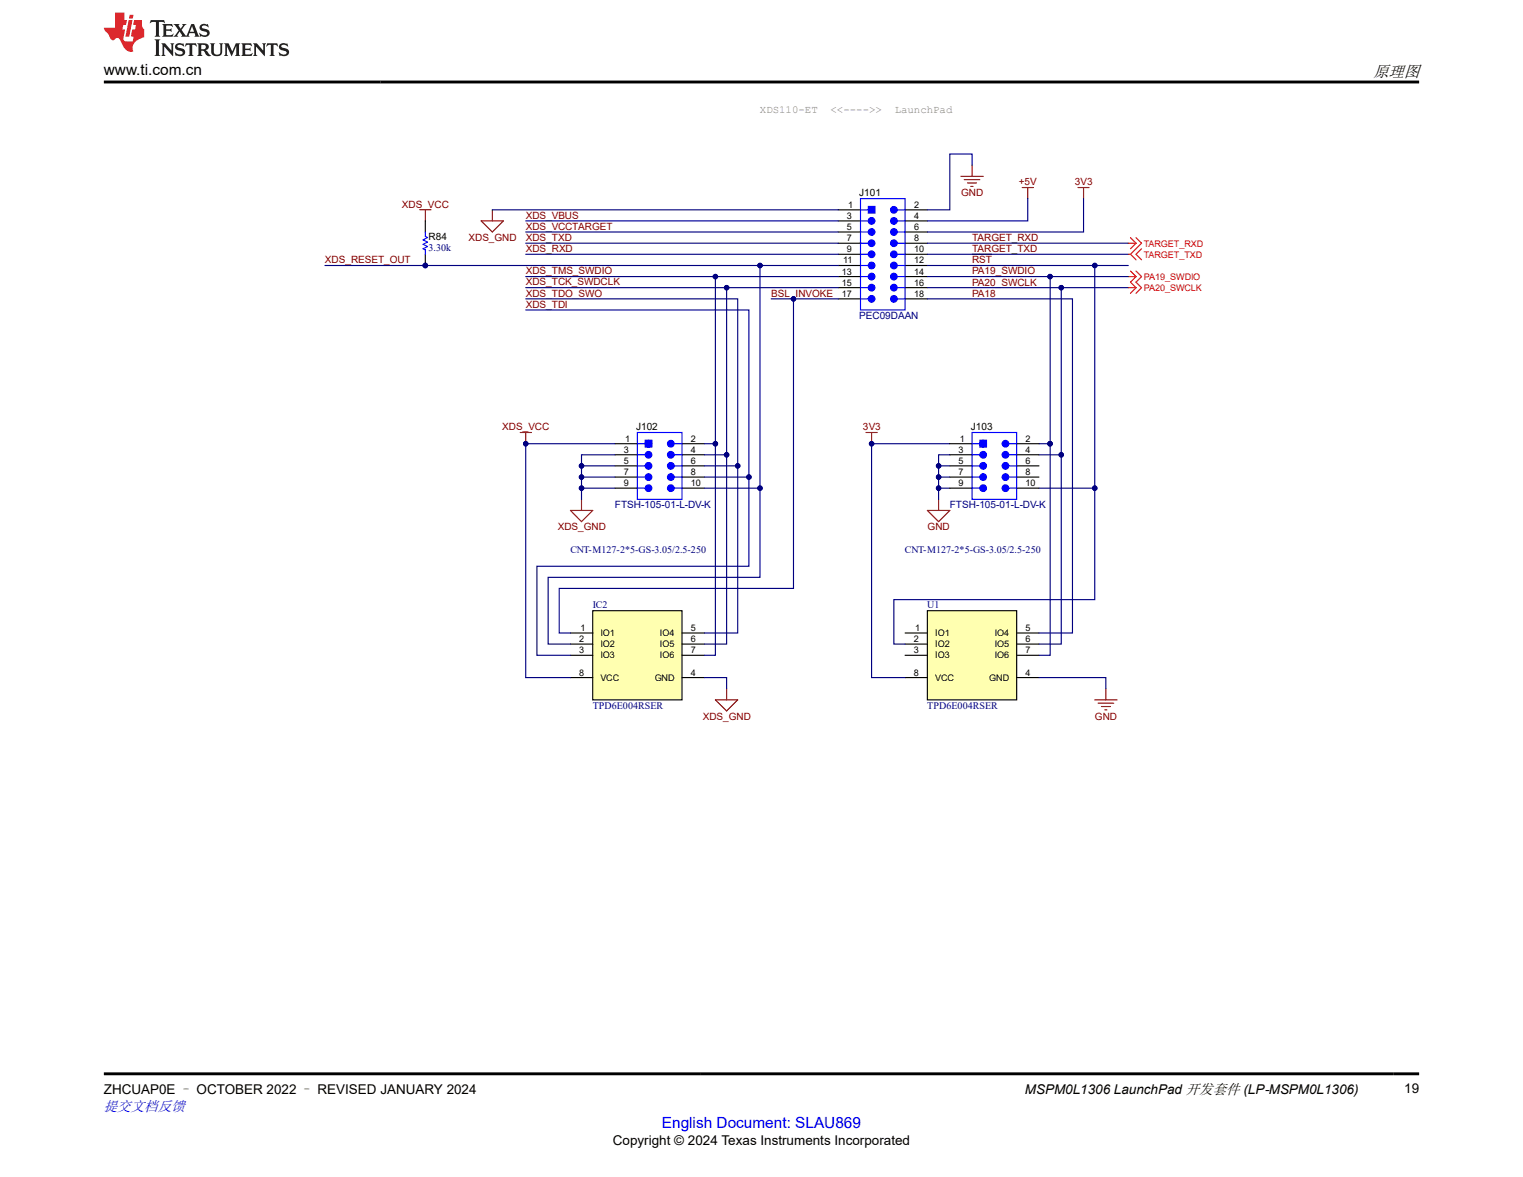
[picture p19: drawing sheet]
<svg xmlns="http://www.w3.org/2000/svg" width="279mm" height="216mm" viewBox="0 0 279 216" stroke-linecap="round" stroke-linejoin="round" font-family="sans-serif">
<defs><g id="words">
<text font-size="3" x="251.9" y="14.1">原理图</text>
<text font-size="2.8" x="19" y="13.8">www.ti.com.cn</text>
<text font-size="2.8" fill="#00f" x="121.4" y="206.9">English Document: SLAU869</text>
<text font-size="2.6" fill="#00f" x="19" y="203.9">提交文档反馈</text>
<g font-size="2.5">
<text x="19" y="200.7">ZHCUAP0E – OCTOBER 2022 – REVISED JANUARY 2024</text>
<text x="188" y="200.7">MSPM0L1306 LaunchPad 开发套件 (LP‑MSPM0L1306)</text>
<text x="257.6" y="200.4">19</text>
<text x="112.4" y="210">Copyright © 2024 Texas Instruments Incorporated</text>
</g>
<g font-size="2" fill="#808080">
<text x="139.4" y="20.7">XDS110-ET</text>
<text x="152.4" y="20.7">&lt;&lt;----&gt;&gt;</text>
<text x="164.1" y="20.7">LaunchPad</text>
</g>
<g font-size="1.8" fill="#800000">
<text x="186.9" y="34">+5V</text>
<text x="197.2" y="34">3V3</text>
<text x="73.7" y="38.1">XDS_VCC</text>
<text x="96.5" y="40.1">XDS_VBUS</text>
<text x="176.3" y="36">GND</text>
<text x="85.9" y="44.2">XDS_GND</text>
<text x="96.5" y="44.2">XDS_TXD</text>
<text x="96.5" y="46.2">XDS_RXD</text>
<text x="96.5" y="42.2">XDS_VCCTARGET</text>
<text x="178.3" y="44.2">TARGET_RXD</text>
<text x="178.3" y="46.2">TARGET_TXD</text>
<text x="59.6" y="48.3">XDS_RESET_OUT</text>
<text x="96.5" y="50.3">XDS_TMS_SWDIO</text>
<text x="96.5" y="52.4">XDS_TCK_SWDCLK</text>
<text x="178.3" y="48.3">RST</text>
<text x="178.3" y="50.3">PA19_SWDIO</text>
<text x="178.3" y="52.4">PA20_SWCLK</text>
<text x="96.5" y="56.5">XDS_TDI</text>
<text x="96.5" y="54.4">XDS_TDO_SWO</text>
<text x="141.5" y="54.4">BSL_INVOKE</text>
<text x="178.3" y="54.4">PA18</text>
<text x="92.2" y="78.9">XDS_VCC</text>
<text x="158.3" y="78.9">3V3</text>
<text x="102.3" y="97.3">XDS_GND</text>
<text x="170.2" y="97.3">GND</text>
<text x="128.9" y="132.1">XDS_GND</text>
<text x="200.9" y="132.1">GND</text>
</g>
<g font-size="1.8">
<text x="157.6" y="36">J101</text>
<text x="78.6" y="44">R84</text>
<text x="116.7" y="78.9">J102</text>
<text x="178.1" y="78.9">J103</text>
</g>
<g font-size="1.8" fill="#000080">
<text x="78.6" y="46">3.30k</text>
<text x="157.6" y="58.5">PEC09DAAN</text>
<text x="112.8" y="93.2">FTSH-105-01-L-DV-K</text>
<text x="174.2" y="93.2">FTSH-105-01-L-DV-K</text>
<text x="104.6" y="101.4">CNT-M127-2*5-GS-3.05/2.5-250</text>
<text x="166" y="101.4">CNT-M127-2*5-GS-3.05/2.5-250</text>
<text x="108.7" y="111.6">IC2</text>
<text x="170.1" y="111.6">U1</text>
<text x="108.7" y="130">TPD6E004RSER</text>
<text x="170.1" y="130">TPD6E004RSER</text>
</g>
<g font-size="1.7">
<text x="155.4" y="40.2">3</text>
<text x="155.6" y="38.1">1</text>
<text x="167.7" y="38.1">2</text>
<text x="167.7" y="40.2">4</text>
<text x="155.4" y="42.2">5</text>
<text x="155.4" y="44.2">7</text>
<text x="155.4" y="46.3">9</text>
<text x="167.7" y="42.2">6</text>
<text x="167.7" y="44.2">8</text>
<text x="167.7" y="46.3">10</text>
<text x="154.4" y="50.4">13</text>
<text x="154.4" y="52.4">15</text>
<text x="154.7" y="48.3">11</text>
<text x="167.7" y="48.3">12</text>
<text x="167.7" y="50.4">14</text>
<text x="167.7" y="52.4">16</text>
<text x="154.4" y="54.4">17</text>
<text x="167.7" y="54.4">18</text>
<text x="114.5" y="83">3</text>
<text x="114.7" y="81">1</text>
<text x="126.7" y="81">2</text>
<text x="126.7" y="83">4</text>
<text x="175.8" y="83">3</text>
<text x="176.1" y="81">1</text>
<text x="188.1" y="81">2</text>
<text x="188.1" y="83">4</text>
<text x="114.4" y="85.1">5</text>
<text x="114.5" y="87.2">7</text>
<text x="114.5" y="89.2">9</text>
<text x="126.7" y="85.1">6</text>
<text x="126.7" y="87.2">8</text>
<text x="126.7" y="89.2">10</text>
<text x="175.8" y="85.1">5</text>
<text x="175.8" y="87.2">7</text>
<text x="175.8" y="89.2">9</text>
<text x="188.1" y="85.1">6</text>
<text x="188.1" y="87.2">8</text>
<text x="188.1" y="89.2">10</text>
<text x="106.3" y="117.8">2</text>
<text x="106.3" y="119.8">3</text>
<text x="106.5" y="115.8">1</text>
<text x="110.2" y="116.7">IO1</text>
<text x="110.2" y="118.7">IO2</text>
<text x="121.1" y="116.7">IO4</text>
<text x="121.1" y="118.7">IO5</text>
<text x="126.7" y="115.8">5</text>
<text x="126.7" y="117.8">6</text>
<text x="126.7" y="119.8">7</text>
<text x="167.7" y="117.8">2</text>
<text x="167.7" y="119.8">3</text>
<text x="167.9" y="115.8">1</text>
<text x="171.6" y="116.7">IO1</text>
<text x="171.6" y="118.7">IO2</text>
<text x="182.5" y="116.7">IO4</text>
<text x="182.5" y="118.7">IO5</text>
<text x="188.1" y="115.8">5</text>
<text x="188.1" y="117.8">6</text>
<text x="188.1" y="119.8">7</text>
<text x="106.2" y="123.9">8</text>
<text x="110.2" y="124.8">VCC</text>
<text x="110.2" y="120.7">IO3</text>
<text x="120.1" y="124.8">GND</text>
<text x="121.1" y="120.7">IO6</text>
<text x="126.7" y="123.9">4</text>
<text x="167.7" y="123.9">8</text>
<text x="171.6" y="124.8">VCC</text>
<text x="171.6" y="120.7">IO3</text>
<text x="181.5" y="124.8">GND</text>
<text x="182.5" y="120.7">IO6</text>
<text x="188.1" y="123.9">4</text>
</g>
<g font-size="1.7" fill="#f00">
<text x="209.8" y="45.3">TARGET_RXD</text>
<text x="209.8" y="47.3">TARGET_TXD</text>
<text x="209.8" y="51.4">PA19_SWDIO</text>
<text x="209.8" y="53.4">PA20_SWCLK</text>
</g>
</g></defs>
<path d="M77 38.5h2.1M78 38.5v2M187.5 34.4h2.1M188.5 34.4v2M197.8 34.4h2M198.8 34.4v2M158.9 79.3h2M159.9 79.3v2.1M170.1 93.6h4.1l-2 2.1zM172.2 91.6v2" fill="none" stroke="#800000" stroke-width=".21"/>
<circle cx="159.9" cy="81.4" r=".41" fill="#000080"/>
<circle cx="159.9" cy="81.4" r=".41" fill="none" stroke="#000080" stroke-width=".18"/>
<path d="M95.4 79.3h2.1M96.4 79.3v2.1" fill="none" stroke="#800000" stroke-width=".21"/>
<circle cx="96.4" cy="81.4" r=".41" fill="#000080"/>
<circle cx="96.4" cy="81.4" r=".41" fill="none" stroke="#000080" stroke-width=".18"/>
<g fill="none" stroke="#800000" stroke-width=".21">
<path d="M90.3 38.5v2M176.3 32.3h4.1M176.9 33h2.9M177.5 33.6h1.6M178.1 34.2h.4M178.3 30.3v2M88.3 40.5h4.1l-2.1 2.1zM178.3 46.6h3.6M104.6 93.6h4.1l-2 2.1zM106.7 91.6v2M131.2 128.4h4.1l-2 2zM133.3 126.3v2.1"/>
<path d="M200.8 128.4h4.1M201.4 129h2.9M202.1 129.6h1.6M202.7 130.2h.4M202.9 126.3v2.1"/>
</g>
<path d="M108.7 112h16.4v16.4h-16.4z" fill-rule="evenodd" fill="#ffffb0"/>
<path d="M104.6 116.1h4.1M104.6 118.1h4.1M108.7 112h16.4v16.4h-16.4zM125.1 116.1h4.1M125.1 118.1h4.1M104.6 120.2h4.1M104.6 124.3h4.1M125.1 120.2h4.1M125.1 124.3h4.1" fill="none" stroke="#000" stroke-width=".21"/>
<path d="M170.1 112h16.4v16.4h-16.4z" fill-rule="evenodd" fill="#ffffb0"/>
<path d="M166 116.1h4.1M166 118.1h4.1M170.1 112h16.4v16.4h-16.4zM186.5 116.1h4.1M186.5 118.1h4.1M166 120.2h4.1M166 124.3h4.1M186.5 120.2h4.1M186.5 124.3h4.1" fill="none" stroke="#000" stroke-width=".21"/>
<circle cx="78" cy="48.7" r=".41" fill="#000080"/>
<circle cx="78" cy="48.7" r=".41" fill="none" stroke="#000080" stroke-width=".18"/>
<path d="M78 40.5v2.1M78 46.6v2.1" fill="none" stroke="#000" stroke-width=".21"/>
<circle cx="78" cy="48.7" r=".41" fill="#000080"/>
<circle cx="78" cy="48.7" r=".41" fill="none" stroke="#000080" stroke-width=".18"/>
<path d="M78 42.6v.8l.4 .2-.8 .4 .8 .4-.8 .4 .8 .4-.8 .4 .4 .2v.8" fill="none" stroke="#00f" stroke-width=".21"/>
<path d="M157.9 36.4h8.1v20.5h-8.1z" fill-rule="evenodd" fill="#fff"/>
<path d="M157.9 36.4h8.1v20.5h-8.1zM157.9 40.5h1.4" fill="none" stroke="#00f" stroke-width=".21"/>
<g fill="none" stroke="#000" stroke-width=".21">
<path d="M153.8 38.5h4.1M166 38.5h4.1M153.8 40.5h4.1M153.8 42.6h4.1M153.8 44.6h4.1M153.8 46.6h4.1M153.8 48.7h4.1M153.8 50.7h4.1M166 40.5h4.1M166 42.6h4.1M166 44.6h4.1M166 46.6h4.1"/>
<path d="M166 48.7h4.1M166 50.7h4.1"/>
</g>
<circle cx="159.9" cy="40.5" r=".61" fill="#00f"/>
<g fill="none" stroke="#00f" stroke-width=".21">
<path d="M157.9 38.5h1.4"/>
<circle cx="159.9" cy="40.5" r=".61"/>
</g>
<circle cx="159.9" cy="42.6" r=".61" fill="#00f"/>
<g fill="none" stroke="#00f" stroke-width=".21">
<path d="M157.9 42.6h1.4"/>
<circle cx="159.9" cy="42.6" r=".61"/>
</g>
<circle cx="159.9" cy="44.6" r=".61" fill="#00f"/>
<g fill="none" stroke="#00f" stroke-width=".21">
<path d="M157.9 44.6h1.4"/>
<circle cx="159.9" cy="44.6" r=".61"/>
</g>
<circle cx="159.9" cy="46.6" r=".61" fill="#00f"/>
<g fill="none" stroke="#00f" stroke-width=".21">
<path d="M157.9 46.6h1.4M164.6 44.6h1.4"/>
<circle cx="159.9" cy="46.6" r=".61"/>
</g>
<circle cx="164" cy="44.6" r=".61" fill="#00f"/>
<g fill="none" stroke="#00f" stroke-width=".21">
<path d="M164.6 46.6h1.4"/>
<circle cx="164" cy="44.6" r=".61"/>
</g>
<circle cx="164" cy="46.6" r=".61" fill="#00f"/>
<circle cx="164" cy="46.6" r=".61" fill="none" stroke="#00f" stroke-width=".21"/>
<circle cx="164" cy="42.6" r=".61" fill="#00f"/>
<g fill="none" stroke="#00f" stroke-width=".21">
<path d="M164.6 42.6h1.4"/>
<circle cx="164" cy="42.6" r=".61"/>
</g>
<circle cx="164" cy="40.5" r=".61" fill="#00f"/>
<g fill="none" stroke="#00f" stroke-width=".21">
<path d="M164.6 40.5h1.4"/>
<circle cx="164" cy="40.5" r=".61"/>
</g>
<circle cx="164" cy="38.5" r=".61" fill="#00f"/>
<g fill="none" stroke="#00f" stroke-width=".21">
<path d="M164.6 38.5h1.4M157.9 50.7h1.4"/>
<circle cx="164" cy="38.5" r=".61"/>
</g>
<circle cx="159.9" cy="50.7" r=".61" fill="#00f"/>
<g fill="none" stroke="#00f" stroke-width=".21">
<path d="M157.9 48.7h1.4"/>
<circle cx="159.9" cy="50.7" r=".61"/>
</g>
<circle cx="159.9" cy="48.7" r=".61" fill="#00f"/>
<g fill="none" stroke="#00f" stroke-width=".21">
<path d="M164.6 48.7h1.4"/>
<circle cx="159.9" cy="48.7" r=".61"/>
</g>
<circle cx="164" cy="48.7" r=".61" fill="#00f"/>
<g fill="none" stroke="#00f" stroke-width=".21">
<path d="M164.6 50.7h1.4"/>
<circle cx="164" cy="48.7" r=".61"/>
</g>
<circle cx="164" cy="50.7" r=".61" fill="#00f"/>
<g fill="none" stroke="#00f" stroke-width=".21">
<path d="M157.9 52.8h1.4"/>
<circle cx="164" cy="50.7" r=".61"/>
</g>
<path d="M153.8 52.8h4.1M153.8 54.8h4.1M166 52.8h4.1M166 54.8h4.1" fill="none" stroke="#000" stroke-width=".21"/>
<circle cx="159.9" cy="52.8" r=".61" fill="#00f"/>
<g fill="none" stroke="#00f" stroke-width=".21">
<path d="M164.6 52.8h1.4"/>
<circle cx="159.9" cy="52.8" r=".61"/>
</g>
<circle cx="164" cy="52.8" r=".61" fill="#00f"/>
<g fill="none" stroke="#00f" stroke-width=".21">
<path d="M157.9 54.8h1.4"/>
<circle cx="164" cy="52.8" r=".61"/>
</g>
<circle cx="159.9" cy="54.8" r=".61" fill="#00f"/>
<g fill="none" stroke="#00f" stroke-width=".21">
<path d="M164.6 54.8h1.4"/>
<circle cx="159.9" cy="54.8" r=".61"/>
</g>
<circle cx="164" cy="54.8" r=".61" fill="#00f"/>
<circle cx="164" cy="54.8" r=".61" fill="none" stroke="#00f" stroke-width=".21"/>
<path d="M159.3 37.9h1.2v1.2h-1.2z" fill-rule="evenodd" fill="#00f"/>
<path d="M159.3 37.9h1.2v1.2h-1.2z" fill="none" stroke="#00f" stroke-width=".18"/>
<g fill="none" stroke="#f00" stroke-width=".21">
<path d="M207 46.6h.4M207 50.7h1.4M207 44.6h1.4M207 52.8h1.4M207.4 49.7l1 1M207.4 43.6l1 1M207.4 46.6l1 1.1M208.4 50.7l-1 1 1 1.1M208.4 49.7l1 1-1 1 1 1.1-1 1M208.4 52.8l-1 1M208.4 44.6l-1 1M208.4 43.6l1 1-2 2"/>
<path d="M209.4 45.6l-1 1 1 1.1"/>
</g>
<path d="M116.9 79.3h8.2v12.3h-8.2z" fill-rule="evenodd" fill="#fff"/>
<path d="M116.9 79.3h8.2v12.3h-8.2zM116.9 83.4h1.5" fill="none" stroke="#00f" stroke-width=".21"/>
<path d="M112.8 81.4h4.1M112.8 83.4h4.1M112.8 85.5h4.1M112.8 87.5h4.1M112.8 89.5h4.1M125.1 81.4h4.1M125.1 83.4h4.1M125.1 85.5h4.1M125.1 87.5h4.1M125.1 89.5h4.1" fill="none" stroke="#000" stroke-width=".21"/>
<circle cx="119" cy="83.4" r=".61" fill="#00f"/>
<g fill="none" stroke="#00f" stroke-width=".21">
<path d="M116.9 81.4h1.5"/>
<circle cx="119" cy="83.4" r=".61"/>
</g>
<circle cx="119" cy="81.4" r=".61" fill="#00f"/>
<circle cx="119" cy="81.4" r=".61" fill="none" stroke="#00f" stroke-width=".21"/>
<circle cx="119" cy="85.5" r=".61" fill="#00f"/>
<g fill="none" stroke="#00f" stroke-width=".21">
<path d="M116.9 85.5h1.5"/>
<circle cx="119" cy="85.5" r=".61"/>
</g>
<circle cx="119" cy="87.5" r=".61" fill="#00f"/>
<g fill="none" stroke="#00f" stroke-width=".21">
<path d="M116.9 87.5h1.5"/>
<circle cx="119" cy="87.5" r=".61"/>
</g>
<circle cx="119" cy="89.5" r=".61" fill="#00f"/>
<g fill="none" stroke="#00f" stroke-width=".21">
<path d="M116.9 89.5h1.5M123.7 87.5h1.4"/>
<circle cx="119" cy="89.5" r=".61"/>
</g>
<circle cx="123.1" cy="87.5" r=".61" fill="#00f"/>
<g fill="none" stroke="#00f" stroke-width=".21">
<path d="M123.7 89.5h1.4"/>
<circle cx="123.1" cy="87.5" r=".61"/>
</g>
<circle cx="123.1" cy="89.5" r=".61" fill="#00f"/>
<circle cx="123.1" cy="89.5" r=".61" fill="none" stroke="#00f" stroke-width=".21"/>
<circle cx="123.1" cy="85.5" r=".61" fill="#00f"/>
<g fill="none" stroke="#00f" stroke-width=".21">
<path d="M123.7 85.5h1.4"/>
<circle cx="123.1" cy="85.5" r=".61"/>
</g>
<circle cx="123.1" cy="83.4" r=".61" fill="#00f"/>
<g fill="none" stroke="#00f" stroke-width=".21">
<path d="M123.7 83.4h1.4"/>
<circle cx="123.1" cy="83.4" r=".61"/>
</g>
<circle cx="123.1" cy="81.4" r=".61" fill="#00f"/>
<g fill="none" stroke="#00f" stroke-width=".21">
<path d="M123.7 81.4h1.4"/>
<circle cx="123.1" cy="81.4" r=".61"/>
</g>
<path d="M118.4 80.8h1.2v1.2h-1.2z" fill-rule="evenodd" fill="#00f"/>
<path d="M118.4 80.8h1.2v1.2h-1.2z" fill="none" stroke="#00f" stroke-width=".21"/>
<path d="M131.2 50.7v30.7h-2" fill="none" stroke="#000080" stroke-width=".21"/>
<circle cx="131.2" cy="81.4" r=".41" fill="#000080"/>
<circle cx="131.2" cy="81.4" r=".41" fill="none" stroke="#000080" stroke-width=".18"/>
<circle cx="131.2" cy="50.7" r=".41" fill="#000080"/>
<circle cx="131.2" cy="50.7" r=".41" fill="none" stroke="#000080" stroke-width=".18"/>
<path d="M133.3 52.8v30.6h-4.1" fill="none" stroke="#000080" stroke-width=".21"/>
<circle cx="133.3" cy="83.4" r=".41" fill="#000080"/>
<circle cx="133.3" cy="83.4" r=".41" fill="none" stroke="#000080" stroke-width=".18"/>
<circle cx="133.3" cy="52.8" r=".41" fill="#000080"/>
<circle cx="133.3" cy="52.8" r=".41" fill="none" stroke="#000080" stroke-width=".18"/>
<path d="M139.4 48.7v40.8h-10.2" fill="none" stroke="#000080" stroke-width=".21"/>
<circle cx="139.4" cy="89.5" r=".41" fill="#000080"/>
<circle cx="139.4" cy="89.5" r=".41" fill="none" stroke="#000080" stroke-width=".18"/>
<circle cx="139.4" cy="48.7" r=".41" fill="#000080"/>
<circle cx="139.4" cy="48.7" r=".41" fill="none" stroke="#000080" stroke-width=".18"/>
<path d="M106.7 85.5h6.1" fill="none" stroke="#000080" stroke-width=".21"/>
<circle cx="106.7" cy="85.5" r=".41" fill="#000080"/>
<circle cx="106.7" cy="85.5" r=".41" fill="none" stroke="#000080" stroke-width=".18"/>
<path d="M106.7 87.5h6.1" fill="none" stroke="#000080" stroke-width=".21"/>
<circle cx="106.7" cy="87.5" r=".41" fill="#000080"/>
<circle cx="106.7" cy="87.5" r=".41" fill="none" stroke="#000080" stroke-width=".18"/>
<path d="M106.7 89.5h6.1" fill="none" stroke="#000080" stroke-width=".21"/>
<circle cx="106.7" cy="89.5" r=".41" fill="#000080"/>
<circle cx="106.7" cy="89.5" r=".41" fill="none" stroke="#000080" stroke-width=".18"/>
<path d="M172.2 89.5h2" fill="none" stroke="#000080" stroke-width=".21"/>
<circle cx="172.2" cy="89.5" r=".41" fill="#000080"/>
<circle cx="172.2" cy="89.5" r=".41" fill="none" stroke="#000080" stroke-width=".18"/>
<path d="M172.2 87.5h2" fill="none" stroke="#000080" stroke-width=".21"/>
<circle cx="172.2" cy="87.5" r=".41" fill="#000080"/>
<circle cx="172.2" cy="87.5" r=".41" fill="none" stroke="#000080" stroke-width=".18"/>
<path d="M172.2 85.5h2" fill="none" stroke="#000080" stroke-width=".21"/>
<circle cx="172.2" cy="85.5" r=".41" fill="#000080"/>
<circle cx="172.2" cy="85.5" r=".41" fill="none" stroke="#000080" stroke-width=".18"/>
<path d="M170.1 52.8h24.6v30.6h-4.1" fill="none" stroke="#000080" stroke-width=".21"/>
<circle cx="194.7" cy="52.8" r=".41" fill="#000080"/>
<circle cx="194.7" cy="52.8" r=".41" fill="none" stroke="#000080" stroke-width=".18"/>
<circle cx="194.7" cy="83.4" r=".41" fill="#000080"/>
<circle cx="194.7" cy="83.4" r=".41" fill="none" stroke="#000080" stroke-width=".18"/>
<path d="M170.1 50.7h22.6v30.7" fill="none" stroke="#000080" stroke-width=".21"/>
<circle cx="192.6" cy="50.7" r=".41" fill="#000080"/>
<circle cx="192.6" cy="50.7" r=".41" fill="none" stroke="#000080" stroke-width=".18"/>
<circle cx="192.6" cy="81.4" r=".41" fill="#000080"/>
<circle cx="192.6" cy="81.4" r=".41" fill="none" stroke="#000080" stroke-width=".18"/>
<path d="M170.1 48.7h30.7v40.8h-10.2" fill="none" stroke="#000080" stroke-width=".21"/>
<circle cx="200.8" cy="48.7" r=".41" fill="#000080"/>
<circle cx="200.8" cy="48.7" r=".41" fill="none" stroke="#000080" stroke-width=".18"/>
<circle cx="200.8" cy="89.5" r=".41" fill="#000080"/>
<circle cx="200.8" cy="89.5" r=".41" fill="none" stroke="#000080" stroke-width=".18"/>
<path d="M188.5 36.4v4.1h-18.4M198.8 36.4v6.2h-28.7M194.7 52.8h12.3" fill="none" stroke="#000080" stroke-width=".21"/>
<circle cx="194.7" cy="52.8" r=".41" fill="#000080"/>
<circle cx="194.7" cy="52.8" r=".41" fill="none" stroke="#000080" stroke-width=".18"/>
<path d="M192.7 50.7h14.3" fill="none" stroke="#000080" stroke-width=".21"/>
<circle cx="192.6" cy="50.7" r=".41" fill="#000080"/>
<circle cx="192.6" cy="50.7" r=".41" fill="none" stroke="#000080" stroke-width=".18"/>
<path d="M200.8 48.7h6.2" fill="none" stroke="#000080" stroke-width=".21"/>
<circle cx="200.8" cy="48.7" r=".41" fill="#000080"/>
<circle cx="200.8" cy="48.7" r=".41" fill="none" stroke="#000080" stroke-width=".18"/>
<path d="M170.1 44.6h36.9M112.8 81.4h-16.4v42.9h8.2" fill="none" stroke="#000080" stroke-width=".21"/>
<circle cx="96.4" cy="81.4" r=".41" fill="#000080"/>
<circle cx="96.4" cy="81.4" r=".41" fill="none" stroke="#000080" stroke-width=".18"/>
<path d="M174.2 81.4h-14.3v42.9h6.1" fill="none" stroke="#000080" stroke-width=".21"/>
<circle cx="159.9" cy="81.4" r=".41" fill="#000080"/>
<circle cx="159.9" cy="81.4" r=".41" fill="none" stroke="#000080" stroke-width=".18"/>
<path d="M139.4 89.5v16.4h-38.8v12.2h4" fill="none" stroke="#000080" stroke-width=".21"/>
<circle cx="139.4" cy="89.5" r=".41" fill="#000080"/>
<circle cx="139.4" cy="89.5" r=".41" fill="none" stroke="#000080" stroke-width=".18"/>
<path d="M137.4 87.5v16.4h-38.9v16.3h6.1" fill="none" stroke="#000080" stroke-width=".21"/>
<circle cx="137.4" cy="87.5" r=".41" fill="#000080"/>
<circle cx="137.4" cy="87.5" r=".41" fill="none" stroke="#000080" stroke-width=".18"/>
<path d="M135.3 85.5v30.6h-6.1" fill="none" stroke="#000080" stroke-width=".21"/>
<circle cx="135.3" cy="85.5" r=".41" fill="#000080"/>
<circle cx="135.3" cy="85.5" r=".41" fill="none" stroke="#000080" stroke-width=".18"/>
<path d="M133.3 83.4v34.7h-4.1" fill="none" stroke="#000080" stroke-width=".21"/>
<circle cx="133.3" cy="83.4" r=".41" fill="#000080"/>
<circle cx="133.3" cy="83.4" r=".41" fill="none" stroke="#000080" stroke-width=".18"/>
<path d="M131.2 81.4v38.8h-2" fill="none" stroke="#000080" stroke-width=".21"/>
<circle cx="131.2" cy="81.4" r=".41" fill="#000080"/>
<circle cx="131.2" cy="81.4" r=".41" fill="none" stroke="#000080" stroke-width=".18"/>
<path d="M190.6 81.4h2.1M129.2 124.3h4.1v2" fill="none" stroke="#000080" stroke-width=".21"/>
<circle cx="192.6" cy="81.4" r=".41" fill="#000080"/>
<circle cx="192.6" cy="81.4" r=".41" fill="none" stroke="#000080" stroke-width=".18"/>
<path d="M192.7 81.4v38.8h-2.1" fill="none" stroke="#000080" stroke-width=".21"/>
<circle cx="192.6" cy="81.4" r=".41" fill="#000080"/>
<circle cx="192.6" cy="81.4" r=".41" fill="none" stroke="#000080" stroke-width=".18"/>
<path d="M194.7 83.4v34.7h-4.1" fill="none" stroke="#000080" stroke-width=".21"/>
<circle cx="194.7" cy="83.4" r=".41" fill="#000080"/>
<circle cx="194.7" cy="83.4" r=".41" fill="none" stroke="#000080" stroke-width=".18"/>
<path d="M90.3 38.5h63.5M96.4 46.6h57.4M96.4 44.6h57.4M96.4 42.6h57.4M96.4 40.5h57.4M170.1 46.6h36.9M200.8 89.5v20.5h-36.8v8.1h2" fill="none" stroke="#000080" stroke-width=".21"/>
<circle cx="200.8" cy="89.5" r=".41" fill="#000080"/>
<circle cx="200.8" cy="89.5" r=".41" fill="none" stroke="#000080" stroke-width=".18"/>
<path d="M178.3 30.3v-2h-4.1v10.2h-4.1M96.4 54.8h38.9v30.7h-6.1M190.6 124.3h12.3v2" fill="none" stroke="#000080" stroke-width=".21"/>
<circle cx="135.3" cy="85.5" r=".41" fill="#000080"/>
<circle cx="135.3" cy="85.5" r=".41" fill="none" stroke="#000080" stroke-width=".18"/>
<path d="M96.4 56.9h41v30.6h-8.2" fill="none" stroke="#000080" stroke-width=".21"/>
<circle cx="137.4" cy="87.5" r=".41" fill="#000080"/>
<circle cx="137.4" cy="87.5" r=".41" fill="none" stroke="#000080" stroke-width=".18"/>
<path d="M145.6 54.8v53.1h-43v8.2h2M170.1 54.8h26.6v61.3h-6.1" fill="none" stroke="#000080" stroke-width=".21"/>
<circle cx="145.6" cy="54.8" r=".41" fill="#000080"/>
<circle cx="145.6" cy="54.8" r=".41" fill="none" stroke="#000080" stroke-width=".18"/>
<path d="M59.6 48.7h94.2" fill="none" stroke="#000080" stroke-width=".21"/>
<circle cx="78" cy="48.7" r=".41" fill="#000080"/>
<circle cx="78" cy="48.7" r=".41" fill="none" stroke="#000080" stroke-width=".18"/>
<circle cx="139.4" cy="48.7" r=".41" fill="#000080"/>
<circle cx="139.4" cy="48.7" r=".41" fill="none" stroke="#000080" stroke-width=".18"/>
<path d="M96.4 52.8h57.4" fill="none" stroke="#000080" stroke-width=".21"/>
<circle cx="133.3" cy="52.8" r=".41" fill="#000080"/>
<circle cx="133.3" cy="52.8" r=".41" fill="none" stroke="#000080" stroke-width=".18"/>
<path d="M96.4 50.7h57.4" fill="none" stroke="#000080" stroke-width=".21"/>
<circle cx="131.2" cy="50.7" r=".41" fill="#000080"/>
<circle cx="131.2" cy="50.7" r=".41" fill="none" stroke="#000080" stroke-width=".18"/>
<path d="M112.8 83.4h-6.1v8.2" fill="none" stroke="#000080" stroke-width=".21"/>
<circle cx="106.7" cy="85.5" r=".41" fill="#000080"/>
<circle cx="106.7" cy="85.5" r=".41" fill="none" stroke="#000080" stroke-width=".18"/>
<circle cx="106.7" cy="87.5" r=".41" fill="#000080"/>
<circle cx="106.7" cy="87.5" r=".41" fill="none" stroke="#000080" stroke-width=".18"/>
<circle cx="106.7" cy="89.5" r=".41" fill="#000080"/>
<circle cx="106.7" cy="89.5" r=".41" fill="none" stroke="#000080" stroke-width=".18"/>
<path d="M141.5 54.8h12.3" fill="none" stroke="#000080" stroke-width=".21"/>
<circle cx="145.6" cy="54.8" r=".41" fill="#000080"/>
<circle cx="145.6" cy="54.8" r=".41" fill="none" stroke="#000080" stroke-width=".18"/>
<path d="M174.2 83.4h-2v8.2" fill="none" stroke="#000080" stroke-width=".21"/>
<circle cx="172.2" cy="89.5" r=".41" fill="#000080"/>
<circle cx="172.2" cy="89.5" r=".41" fill="none" stroke="#000080" stroke-width=".18"/>
<circle cx="172.2" cy="87.5" r=".41" fill="#000080"/>
<circle cx="172.2" cy="87.5" r=".41" fill="none" stroke="#000080" stroke-width=".18"/>
<circle cx="172.2" cy="85.5" r=".41" fill="#000080"/>
<circle cx="172.2" cy="85.5" r=".41" fill="none" stroke="#000080" stroke-width=".18"/>
<path d="M178.3 79.3h8.2v12.3h-8.2z" fill-rule="evenodd" fill="#fff"/>
<path d="M178.3 79.3h8.2v12.3h-8.2zM178.3 83.4h1.5" fill="none" stroke="#00f" stroke-width=".21"/>
<path d="M174.2 81.4h4.1M174.2 83.4h4.1M174.2 85.5h4.1M174.2 87.5h4.1M174.2 89.5h4.1M186.5 81.4h4.1M186.5 83.4h4.1M186.5 85.5h4.1M186.5 87.5h4.1M186.5 89.5h4.1" fill="none" stroke="#000" stroke-width=".21"/>
<circle cx="180.4" cy="83.4" r=".61" fill="#00f"/>
<g fill="none" stroke="#00f" stroke-width=".21">
<path d="M178.3 81.4h1.5"/>
<circle cx="180.4" cy="83.4" r=".61"/>
</g>
<circle cx="180.4" cy="81.4" r=".61" fill="#00f"/>
<circle cx="180.4" cy="81.4" r=".61" fill="none" stroke="#00f" stroke-width=".21"/>
<circle cx="180.4" cy="85.5" r=".61" fill="#00f"/>
<g fill="none" stroke="#00f" stroke-width=".21">
<path d="M178.3 85.5h1.5"/>
<circle cx="180.4" cy="85.5" r=".61"/>
</g>
<circle cx="180.4" cy="87.5" r=".61" fill="#00f"/>
<g fill="none" stroke="#00f" stroke-width=".21">
<path d="M178.3 87.5h1.5"/>
<circle cx="180.4" cy="87.5" r=".61"/>
</g>
<circle cx="180.4" cy="89.5" r=".61" fill="#00f"/>
<g fill="none" stroke="#00f" stroke-width=".21">
<path d="M178.3 89.5h1.5M185.1 87.5h1.4"/>
<circle cx="180.4" cy="89.5" r=".61"/>
</g>
<circle cx="184.5" cy="87.5" r=".61" fill="#00f"/>
<g fill="none" stroke="#00f" stroke-width=".21">
<path d="M185.1 89.5h1.4"/>
<circle cx="184.5" cy="87.5" r=".61"/>
</g>
<circle cx="184.5" cy="89.5" r=".61" fill="#00f"/>
<circle cx="184.5" cy="89.5" r=".61" fill="none" stroke="#00f" stroke-width=".21"/>
<circle cx="184.5" cy="85.5" r=".61" fill="#00f"/>
<g fill="none" stroke="#00f" stroke-width=".21">
<path d="M185.1 85.5h1.4"/>
<circle cx="184.5" cy="85.5" r=".61"/>
</g>
<circle cx="184.5" cy="83.4" r=".61" fill="#00f"/>
<g fill="none" stroke="#00f" stroke-width=".21">
<path d="M185.1 83.4h1.4"/>
<circle cx="184.5" cy="83.4" r=".61"/>
</g>
<circle cx="184.5" cy="81.4" r=".61" fill="#00f"/>
<g fill="none" stroke="#00f" stroke-width=".21">
<path d="M185.1 81.4h1.4"/>
<circle cx="184.5" cy="81.4" r=".61"/>
</g>
<path d="M179.8 80.8h1.2v1.2h-1.2z" fill-rule="evenodd" fill="#00f"/>
<path d="M179.8 80.8h1.2v1.2h-1.2z" fill="none" stroke="#00f" stroke-width=".21"/>
<path d="M27.7 3.7l-.2 .6a.81 .81 0 0 1 1.1-.1v2.2l-.2 .3h1l-.2-.3v-2.2a.95 .95 0 0 1 1.1 0l-.2-.5zM29.8 4.4l.2 .4v1.6l-.2 .3h1.9l.1-.6a1.17 1.17 0 0 1-1.3 .3v-.7h.6l.4 .1v-.6l-.4 .2h-.6v-.6l.2-.1a1 1 0 0 1 1 .3l-.1-.6zM31.8 4.4l1 1.2-1 1.1h.9l-.2-.2 .4-.7 .5 .7-.2 .2h1.6l-.2-.2 .1-.4h1l.1 .4-.1 .2h.9l-.2-.3-.8-2h-.5l-1 2.2-.8-1.1 .9-1.1h-.8l.2 .2-.5 .7-.3-.7 .1-.2zM35.2 4.8l.4 1h-.8zM36.8 4.6a.65 .65 0 0 0-.2 .7 .65 .65 0 0 0 .6 .4l.7 .2 .1 .2a.79 .79 0 0 1-.7 .4 .79 .79 0 0 1-.7-.5l.1 .7 .2-.1a.93 .93 0 0 0 1.1 .1 .93 .93 0 0 0 .4-.9 1.46 1.46 0 0 0-1.2-.6l-.1-.4a1.09 1.09 0 0 1 1.2 .2l-.2-.6-.1 .1-.6-.1zM28.4 7.2l.2 .4v2.3l-.2 .4h1l-.2-.4v-2.3l.2-.4zM29.6 7.9l.2 .4v1.6l-.2 .4h.8l-.3-.4v-1.4l1.7 1.8v-2l.2-.4h-.8l.2 .3 .1 1.1-1.2-1.4zM32.3 8.1a.65 .65 0 0 0-.2 .7 .65 .65 0 0 0 .7 .4l.6 .2 .1 .3a.79 .79 0 0 1-.7 .3 .79 .79 0 0 1-.7-.5l.1 .8 .2-.1a.93 .93 0 0 0 1.1 0 .93 .93 0 0 0 .4-.9 1.46 1.46 0 0 0-1.2-.6l-.1-.4a1.09 1.09 0 0 1 1.2 .2l-.2-.6-.1 .1-.6-.1zM34.1 7.9l-.1 .7a.63 .63 0 0 1 .7-.4l.1 1.7-.3 .4h1l-.2-.4v-1.7a.66 .66 0 0 1 .8 .4l-.1-.7zM36.2 7.9l.2 .4v1.6l-.2 .4h.9l-.2-.2v-.8h.3a.87 .87 0 0 1 .6 .7l.3 .3 .6-.1-1-1a.61 .61 0 0 0 .6-.6 .61 .61 0 0 0-.5-.6zM36.9 8.3l.2-.1a.47 .47 0 0 1 .5 .1 .47 .47 0 0 1 .1 .5l-.2 .2h-.6zM38.5 7.9l.2 .3a2.27 2.27 0 0 0 .4 1.9 1.04 1.04 0 0 0 1.7-.6v-1.3l.2-.3h-.8l.2 .4v1.2a.6 .6 0 0 1-.6 .5 .6 .6 0 0 1-.6-.5v-1.2l.3-.4zM41.1 7.9l.2 .4v1.6l-.2 .4h.7l-.2-.4v-1.5l.9 1.9 .8-1.9v1.5l-.2 .4h1l-.3-.4v-1.6l.3-.4h-.8l-.7 1.6-.7-1.6zM44.3 7.9l.2 .4v1.6l-.2 .4h1.9l.1-.6a1.17 1.17 0 0 1-1.3 .3v-.8h.6l.4 .2v-.7l-.4 .2h-.6v-.5l.2-.2a1.01 1.01 0 0 1 1 .3l-.1-.6zM46.4 7.9l.3 .4v1.6l-.3 .4h.8l-.2-.4v-1.4l1.6 1.8v-2l.2-.4h-.7l.2 .3v1.1l-1.2-1.4zM49 7.9l-.1 .7a.63 .63 0 0 1 .8-.4v1.7l-.3 .4h1l-.2-.4v-1.7a.66 .66 0 0 1 .8 .4l-.1-.7zM51.4 8.1a.65 .65 0 0 0-.2 .7 .65 .65 0 0 0 .6 .4l.6 .2 .2 .3a.79 .79 0 0 1-.8 .3 .79 .79 0 0 1-.6-.5l.1 .8 .2-.1a.93 .93 0 0 0 1 0 .93 .93 0 0 0 .5-.9 1.46 1.46 0 0 0-1.3-.6l-.1-.4a1.09 1.09 0 0 1 1.3 .2l-.2-.6-.2 .1-.5-.1z" fill="#231f20"/>
<path d="M21.1 2.3v2.8h-2.1l.1 .4 .9 .9a.95 .95 0 0 0 .9 .9 .59 .59 0 0 1 .6-.3 .59 .59 0 0 1 .5 .3l.4 .8a1.59 1.59 0 0 0 2.1 1.3 1.61 1.61 0 0 1 1-2.2l1-.4-.1-1.4a1.59 1.59 0 0 1-.4-1.7h-1.4l-.2 .9h.5l-.1 .8h-.5l-.2 1v.3h.4l-.2 .9h-.6a.73 .73 0 0 1-1.1-.6l.3-1.6h-.5l.2-.8h.5l.2-.9h-.5v-1.4zM23.6 3.7l-.6 3h.7l.6-3zM23.8 2.7l-.1 .7h.7l.1-.7z" fill="#ed1c24"/>
<path d="M19 15h241.3M19 197h241.3" fill="none" stroke="#000" stroke-width=".53"/>
<use href="#words"/>
</svg>
